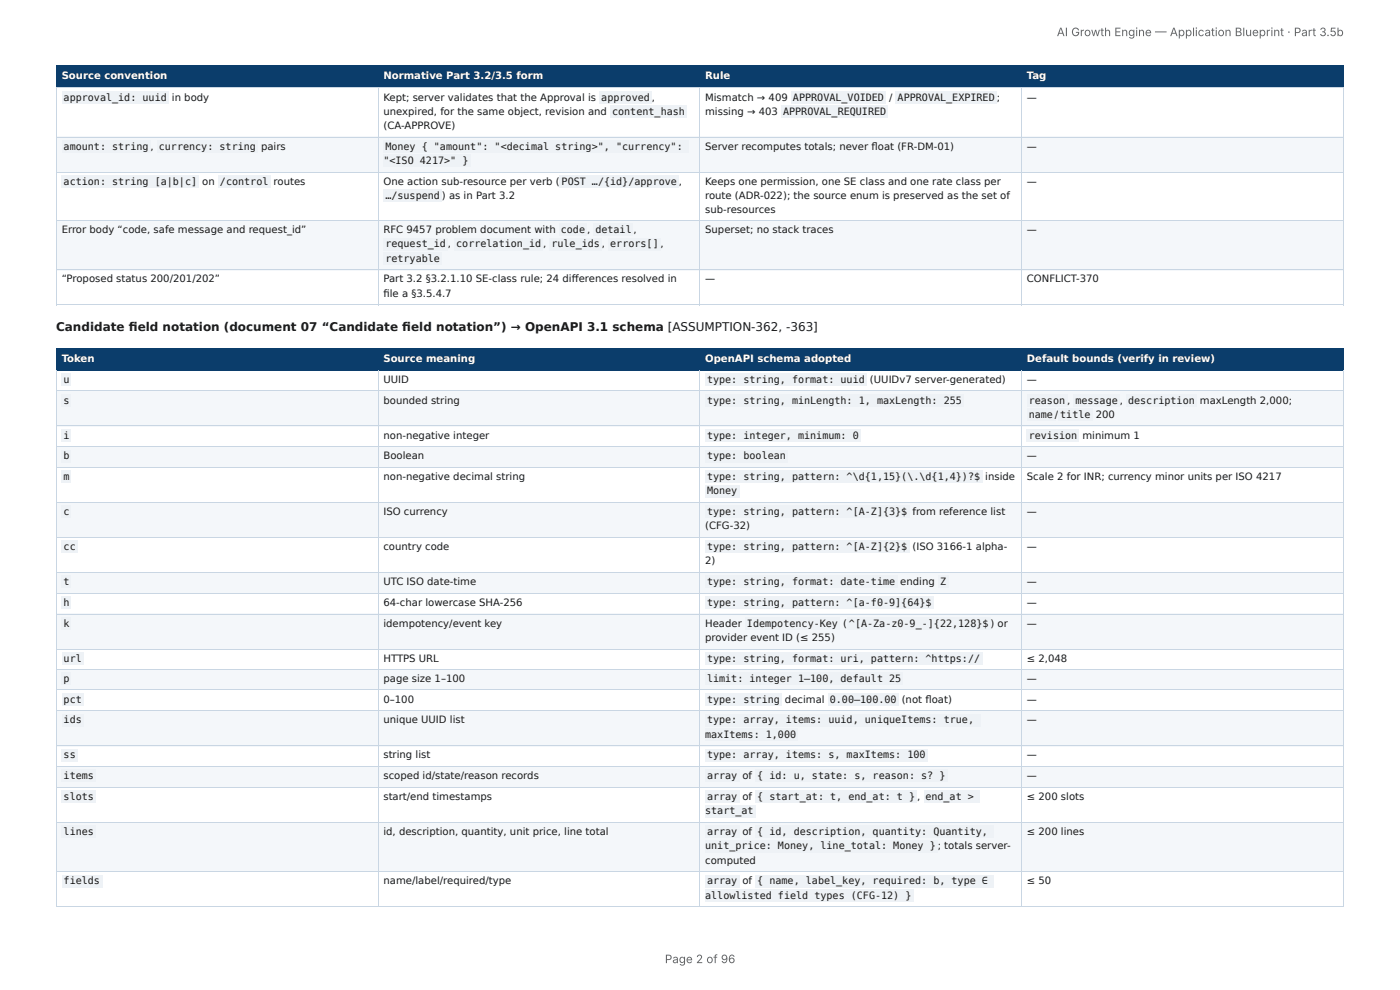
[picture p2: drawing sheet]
<svg xmlns="http://www.w3.org/2000/svg" width="297mm" height="210mm" viewBox="0 0 297 210" stroke-linecap="round" stroke-linejoin="round" font-family="sans-serif">
<defs><g id="words">
<g font-size="2.5" fill="#666">
<text x="224.5" y="7.7">AI Growth Engine — Application Blueprint · Part 3.5b</text>
<text x="141.2" y="204.5">Page 2 of 96</text>
</g>
<text font-size="2.5" fill="#1a1a1a" x="11.9" y="70.2">Candidate fi eld notation (document 07 “Candidate fi eld notation”) → OpenAPI 3.1 schema [ASSUMPTION-362, -363]</text>
<g font-size="2.1" fill="#fff">
<text x="13.1" y="16.8">Source convention</text>
<text x="81.4" y="16.8">Normative Part 3.2/3.5 form</text>
<text x="149.8" y="16.8">Rule</text>
<text x="218.1" y="16.8">Tag</text>
<text x="13.1" y="76.9">Token</text>
<text x="81.4" y="76.9">Source meaning</text>
<text x="149.8" y="76.9">OpenAPI schema adopted</text>
<text x="218.1" y="76.9">Default bounds (verify in review)</text>
</g>
<g font-size="2.1" fill="#1a1a1a">
<text x="13.5" y="21.4">approval_id: uuid</text>
<text x="36.5" y="21.4">in body</text>
<text x="81.4" y="21.4">Kept; server validates that the Approval is</text>
<text x="127.7" y="21.4">approved ,</text>
<text x="149.8" y="21.4">Mismatch → 409</text>
<text x="168.4" y="21.4">APPROVAL_VOIDED</text>
<text x="188.8" y="21.4">/</text>
<text x="190.7" y="21.4">APPROVAL_EXPIRED</text>
<text x="211.7" y="21.4">;</text>
<text x="218.1" y="21.4">—</text>
<text x="81.4" y="24.4">unexpired, for the same object, revision and</text>
<text x="81.4" y="27.4">(CA-APPROVE)</text>
<text x="130" y="24.4">content_hash</text>
<text x="149.8" y="24.4">missing → 403</text>
<text x="166.3" y="24.4">APPROVAL_REQUIRED</text>
<text x="13.5" y="31.8">amount: string ,</text>
<text x="33.7" y="31.8">currency: string</text>
<text x="55.4" y="31.8">pairs</text>
<text x="81.4" y="34.9">&quot;&lt;ISO 4217&gt;&quot; }</text>
<text x="81.8" y="31.8">Money { &quot;amount&quot;: &quot;&lt;decimal string&gt;&quot;, &quot;currency&quot;:</text>
<text x="149.8" y="31.8">Server recomputes totals; never fl oat (FR-DM-01)</text>
<text x="218.1" y="31.8">—</text>
<text x="13.5" y="39.3">action: string [a|b|c]</text>
<text x="43" y="39.3">on</text>
<text x="46.7" y="39.3">/control</text>
<text x="58.1" y="39.3">routes</text>
<text x="81.4" y="39.3">One action sub-resource per verb (</text>
<text x="119.3" y="39.3">POST …/{id}/approve</text>
<text x="144.2" y="39.3">,</text>
<text x="149.8" y="39.3">Keeps one permission, one SE class and one rate class per</text>
<text x="218.1" y="39.3">—</text>
<text x="81.8" y="42.3">…/suspend ) as in Part 3.2</text>
<text x="149.8" y="42.3">route (ADR-022); the source enum is preserved as the set of</text>
<text x="149.8" y="45.3">sub-resources</text>
<text x="13.1" y="49.5">Error body “code, safe message and request_id”</text>
<text x="81.4" y="49.5">RFC 9457 problem document with</text>
<text x="81.8" y="52.5">request_id</text>
<text x="95.1" y="52.5">,</text>
<text x="96.9" y="52.5">correlation_id ,</text>
<text x="117.1" y="52.5">rule_ids ,</text>
<text x="119.1" y="49.5">code</text>
<text x="124.7" y="49.5">,</text>
<text x="126.4" y="49.5">detail</text>
<text x="129.6" y="52.5">errors[] ,</text>
<text x="134.6" y="49.5">,</text>
<text x="149.8" y="49.5">Superset; no stack traces</text>
<text x="218.1" y="49.5">—</text>
<text x="13.1" y="60">“Proposed status 200/201/202”</text>
<text x="81.4" y="60">Part 3.2 §3.2.1.10 SE-class rule; 24 diff erences resolved in</text>
<text x="81.8" y="55.6">retryable</text>
<text x="149.8" y="60">—</text>
<text x="218.1" y="60">CONFLICT-370</text>
<text x="81.4" y="63">fi le a §3.5.4.7</text>
<text x="13.5" y="81.3">u</text>
<text x="81.4" y="81.3">UUID</text>
<text x="150.2" y="81.3">type: string, format: uuid</text>
<text x="184.8" y="81.3">(UUIDv7 server-generated)</text>
<text x="218.1" y="81.3">—</text>
<text x="13.5" y="85.7">s</text>
<text x="81.4" y="85.7">bounded string</text>
<text x="150.2" y="85.7">type: string, minLength: 1, maxLength: 255</text>
<text x="218.5" y="85.7">reason ,</text>
<text x="218.5" y="88.7">name /</text>
<text x="225.2" y="88.7">title</text>
<text x="228.4" y="85.7">message</text>
<text x="232.7" y="88.7">200</text>
<text x="237.8" y="85.7">,</text>
<text x="239.6" y="85.7">description</text>
<text x="254.9" y="85.7">maxLength 2,000;</text>
<text x="13.5" y="93.1">i</text>
<text x="81.4" y="93.1">non-negative integer</text>
<text x="150.2" y="93.1">type: integer, minimum: 0</text>
<text x="218.5" y="93.1">revision</text>
<text x="229.9" y="93.1">minimum 1</text>
<text x="13.5" y="97.6">b</text>
<text x="13.5" y="102">m</text>
<text x="81.4" y="97.6">Boolean</text>
<text x="81.4" y="102">non-negative decimal string</text>
<text x="150.2" y="97.6">type: boolean</text>
<text x="150.2" y="102">type: string, pattern: ^\d{1,15}(\.\d{1,4})?$</text>
<text x="209.3" y="102">inside</text>
<text x="218.1" y="97.6">—</text>
<text x="218.1" y="102">Scale 2 for INR; currency minor units per ISO 4217</text>
<text x="150.2" y="105">Money</text>
<text x="13.5" y="109.4">c</text>
<text x="81.4" y="109.4">ISO currency</text>
<text x="149.8" y="112.4">(CFG-32)</text>
<text x="150.2" y="109.4">type: string, pattern: ^[A-Z]{3}$</text>
<text x="193.8" y="109.4">from reference list</text>
<text x="218.1" y="109.4">—</text>
<text x="13.5" y="116.9">cc</text>
<text x="81.4" y="116.9">country code</text>
<text x="149.8" y="119.9">2)</text>
<text x="150.2" y="116.9">type: string, pattern: ^[A-Z]{2}$</text>
<text x="193.8" y="116.9">(ISO 3166-1 alpha-</text>
<text x="218.1" y="116.9">—</text>
<text x="13.5" y="124.3">t</text>
<text x="81.4" y="124.3">UTC ISO date-time</text>
<text x="150.2" y="124.3">type: string, format: date-time</text>
<text x="191.2" y="124.3">ending</text>
<text x="199.7" y="124.3">Z</text>
<text x="218.1" y="124.3">—</text>
<text x="13.5" y="128.7">h</text>
<text x="81.4" y="128.7">64-char lowercase SHA-256</text>
<text x="150.2" y="128.7">type: string, pattern: ^[a-f0-9]{64}$</text>
<text x="218.1" y="128.7">—</text>
<text x="13.5" y="133.1">k</text>
<text x="81.4" y="133.1">idempotency/event key</text>
<text x="149.8" y="133.1">Header</text>
<text x="149.8" y="136.1">provider event ID (≤ 255)</text>
<text x="158.7" y="133.1">Idempotency-Key</text>
<text x="179.1" y="133.1">(</text>
<text x="180.3" y="133.1">^[A-Za-z0-9_-]{22,128}$ ) or</text>
<text x="218.1" y="133.1">—</text>
<text x="13.5" y="140.6">url</text>
<text x="81.4" y="140.6">HTTPS URL</text>
<text x="150.2" y="140.6">type: string, format: uri, pattern: ^https://</text>
<text x="218.1" y="140.6">≤ 2,048</text>
<text x="13.5" y="144.8">p</text>
<text x="13.5" y="149.2">pct</text>
<text x="81.4" y="144.8">page size 1–100</text>
<text x="81.4" y="149.2">0–100</text>
<text x="150.2" y="144.8">limit: integer 1–100, default 25</text>
<text x="150.2" y="149.2">type: string</text>
<text x="166.7" y="149.2">decimal</text>
<text x="176.3" y="149.2">0.00–100.00</text>
<text x="191.5" y="149.2">(not fl oat)</text>
<text x="218.1" y="144.8">—</text>
<text x="218.1" y="149.2">—</text>
<text x="13.5" y="153.6">ids</text>
<text x="81.4" y="153.6">unique UUID list</text>
<text x="150.2" y="153.6">type: array, items: uuid, uniqueItems: true,</text>
<text x="218.1" y="153.6">—</text>
<text x="13.5" y="161.1">ss</text>
<text x="81.4" y="161.1">string list</text>
<text x="149.8" y="156.6">maxItems: 1,000</text>
<text x="150.2" y="161.1">type: array, items: s, maxItems: 100</text>
<text x="218.1" y="161.1">—</text>
<text x="13.5" y="165.5">items</text>
<text x="81.4" y="165.5">scoped id/state/reason records</text>
<text x="150.2" y="165.5">array</text>
<text x="157.7" y="165.5">of</text>
<text x="160.8" y="165.5">{ id: u, state: s, reason: s? }</text>
<text x="218.1" y="165.5">—</text>
<text x="13.5" y="169.9">slots</text>
<text x="81.4" y="169.9">start/end timestamps</text>
<text x="149.8" y="172.9">start_at</text>
<text x="150.2" y="169.9">array</text>
<text x="157.7" y="169.9">of</text>
<text x="160.8" y="169.9">{ start_at: t, end_at: t } ,</text>
<text x="196.5" y="169.9">end_at &gt;</text>
<text x="218.1" y="169.9">≤ 200 slots</text>
<text x="13.5" y="177.3">lines</text>
<text x="81.4" y="177.3">id, description, quantity, unit price, line total</text>
<text x="150.2" y="177.3">array</text>
<text x="157.7" y="177.3">of</text>
<text x="160.8" y="177.3">{ id, description, quantity: Quantity,</text>
<text x="218.1" y="177.3">≤ 200 lines</text>
<text x="149.8" y="180.4">unit_price: Money, line_total: Money } ; totals server-</text>
<text x="149.8" y="183.4">computed</text>
<text x="13.5" y="187.8">fields</text>
<text x="81.4" y="187.8">name/label/required/type</text>
<text x="149.8" y="190.8">allowlisted field types (CFG-12) }</text>
<text x="150.2" y="187.8">array</text>
<text x="157.7" y="187.8">of</text>
<text x="160.8" y="187.8">{ name, label_key, required: b, type ∈</text>
<text x="218.1" y="187.8">≤ 50</text>
</g>
</g></defs>
<g fill="#0b3d6b">
<path d="M12.1 14h68.3v4.6h-68.3z"/>
<path d="M80.4 14h68.4v4.6h-68.4z"/>
<path d="M148.8 14h68.3v4.6h-68.3z"/>
<path d="M217.1 14h68.3v4.6h-68.3z"/>
</g>
<g fill="#f4f7fa">
<path d="M12.1 29h68.3v7.5h-68.3z"/>
<path d="M80.4 29h68.4v7.5h-68.4z"/>
<path d="M148.8 29h68.3v7.5h-68.3z"/>
<path d="M217.1 29h68.3v7.5h-68.3z"/>
<path d="M12.1 46.9h68.3v10.5h-68.3z"/>
<path d="M80.4 46.9h68.4v10.5h-68.4z"/>
<path d="M148.8 46.9h68.3v10.5h-68.3z"/>
<path d="M217.1 46.9h68.3v10.5h-68.3z"/>
</g>
<path d="M11.9 13.9h273.5M11.9 18.7h273.5M12 13.8v5M80.3 13.8v5M148.7 13.8v5M217 13.8v5M285.3 13.8v5" fill="none" stroke="#0b3d6b" stroke-width=".21"/>
<path d="M11.9 18.7h273.5M12 18.8v46M80.3 18.8v46M148.7 18.8v46M217 18.8v46M285.3 18.8v46M11.9 29.1h273.5M11.9 36.6h273.5M11.9 46.8h273.5M11.9 57.3h273.5M11.9 64.7h273.5" fill="none" stroke="#c9d6e3" stroke-width=".21"/>
<g fill="#0b3d6b">
<path d="M12.1 73.8h68.3v4.9h-68.3z"/>
<path d="M80.4 73.8h68.4v4.9h-68.4z"/>
<path d="M148.8 73.8h68.3v4.9h-68.3z"/>
<path d="M217.1 73.8h68.3v4.9h-68.3z"/>
</g>
<g fill="#f4f7fa">
<path d="M12.1 83.1h68.3v7.4h-68.3z"/>
<path d="M80.4 83.1h68.4v7.4h-68.4z"/>
<path d="M148.8 83.1h68.3v7.4h-68.3z"/>
<path d="M217.1 83.1h68.3v7.4h-68.3z"/>
<path d="M12.1 94.9h68.3v4.5h-68.3z"/>
<path d="M80.4 94.9h68.4v4.5h-68.4z"/>
<path d="M148.8 94.9h68.3v4.5h-68.3z"/>
<path d="M217.1 94.9h68.3v4.5h-68.3z"/>
<path d="M12.1 106.8h68.3v7.2h-68.3z"/>
<path d="M80.4 106.8h68.4v7.2h-68.4z"/>
<path d="M148.8 106.8h68.3v7.2h-68.3z"/>
<path d="M217.1 106.8h68.3v7.2h-68.3z"/>
<path d="M12.1 121.5h68.3v4.4h-68.3z"/>
<path d="M80.4 121.5h68.4v4.4h-68.4z"/>
<path d="M148.8 121.5h68.3v4.4h-68.3z"/>
<path d="M217.1 121.5h68.3v4.4h-68.3z"/>
<path d="M12.1 130.3h68.3v7.5h-68.3z"/>
<path d="M80.4 130.3h68.4v7.5h-68.4z"/>
<path d="M148.8 130.3h68.3v7.5h-68.3z"/>
<path d="M217.1 130.3h68.3v7.5h-68.3z"/>
<path d="M12.1 142.2h68.3v4.4h-68.3z"/>
<path d="M80.4 142.2h68.4v4.4h-68.4z"/>
<path d="M148.8 142.2h68.3v4.4h-68.3z"/>
<path d="M217.1 142.2h68.3v4.4h-68.3z"/>
<path d="M12.1 151h68.3v7.5h-68.3z"/>
<path d="M80.4 151h68.4v7.5h-68.4z"/>
<path d="M148.8 151h68.3v7.5h-68.3z"/>
<path d="M217.1 151h68.3v7.5h-68.3z"/>
<path d="M12.1 162.9h68.3v4.4h-68.3z"/>
<path d="M80.4 162.9h68.4v4.4h-68.4z"/>
<path d="M148.8 162.9h68.3v4.4h-68.3z"/>
<path d="M217.1 162.9h68.3v4.4h-68.3z"/>
<path d="M12.1 174.5h68.3v10.5h-68.3z"/>
<path d="M80.4 174.5h68.4v10.5h-68.4z"/>
<path d="M148.8 174.5h68.3v10.5h-68.3z"/>
<path d="M217.1 174.5h68.3v10.5h-68.3z"/>
</g>
<path d="M11.9 73.9h273.5M11.9 78.6h273.5M12 73.8v4.9M80.3 73.8v4.9M148.7 73.8v4.9M217 73.8v4.9M285.3 73.8v4.9" fill="none" stroke="#0b3d6b" stroke-width=".21"/>
<g fill="none" stroke="#c9d6e3" stroke-width=".21">
<path d="M12 78.7v113.7M80.3 78.7v113.7M148.7 78.7v113.7M217 78.7v113.7M285.3 78.7v113.7M11.9 83h273.5M11.9 90.4h273.5M11.9 94.8h273.5M11.9 99.3h273.5M11.9 106.7h273.5M11.9 114.1h273.5M11.9 121.6h273.5"/>
<path d="M11.9 126h273.5M11.9 130.4h273.5M11.9 137.9h273.5M11.9 142.1h273.5M11.9 146.5h273.5M11.9 150.9h273.5M11.9 158.4h273.5M11.9 162.8h273.5M11.9 167.2h273.5M11.9 174.6h273.5M11.9 185.1h273.5M11.9 192.5h273.5"/>
</g>
<g fill="#eef2f6">
<path d="M13.1 19.4h22.7v2.6h-22.7z"/>
<path d="M127.3 19.4h11.2v2.6h-11.2z"/>
<path d="M129.7 22.4h16.2v2.6h-16.2z"/>
<path d="M168.1 19.4h20.1v2.6h-20.1z"/>
<path d="M190.2 19.4h21.5v2.6h-21.5z"/>
<path d="M165.8 22.4h22.8v2.6h-22.8z"/>
<path d="M13.1 29.8h18.9v2.6h-18.9z"/>
<path d="M33.4 29.8h21.3v2.6h-21.3z"/>
<path d="M81.4 29.8h65v2.6h-65z"/>
<path d="M81.4 32.9h18.5v2.6h-18.5z"/>
<path d="M13.1 37.3h29.2v2.6h-29.2z"/>
<path d="M46.3 37.3h11.2v2.6h-11.2z"/>
<path d="M118.8 37.3h25.3v2.6h-25.3z"/>
<path d="M81.4 40.3h12.5v2.6h-12.5z"/>
<path d="M118.8 47.5h5.8v2.6h-5.8z"/>
<path d="M126.1 47.5h8.4v2.6h-8.4z"/>
<path d="M81.4 50.5h13.7v2.6h-13.7z"/>
<path d="M96.5 50.5h18.9v2.6h-18.9z"/>
<path d="M116.8 50.5h11.1v2.6h-11.1z"/>
<path d="M129.3 50.5h11v2.6h-11z"/>
<path d="M81.4 53.5h12.5v2.7h-12.5z"/>
<path d="M13.1 79.3h2v2.6h-2z"/>
<path d="M149.8 79.3h34.3v2.6h-34.3z"/>
<path d="M13.1 83.7h2v2.6h-2z"/>
<path d="M149.8 83.7h54.8v2.6h-54.8z"/>
<path d="M218.1 83.7h8.6v2.6h-8.6z"/>
<path d="M227.9 83.7h9.9v2.6h-9.9z"/>
<path d="M239.2 83.7h15.1v2.6h-15.1z"/>
<path d="M218.1 86.7h6v2.6h-6z"/>
<path d="M224.7 86.7h7.3v2.6h-7.3z"/>
<path d="M13.1 91.1h2v2.6h-2z"/>
<path d="M149.8 91.1h32.9v2.6h-32.9z"/>
<path d="M218.1 91.1h11v2.6h-11z"/>
<path d="M13.1 95.6h2v2.6h-2z"/>
<path d="M149.8 95.6h17.5v2.6h-17.5z"/>
<path d="M13.1 100h2v2.6h-2z"/>
<path d="M149.8 100h58.9v2.6h-58.9z"/>
<path d="M149.8 103h7.2v2.6h-7.2z"/>
<path d="M13.1 107.4h2v2.6h-2z"/>
<path d="M149.8 107.4h43.4v2.6h-43.4z"/>
<path d="M13.1 114.8h3.4v2.7h-3.4z"/>
<path d="M149.8 114.8h43.4v2.7h-43.4z"/>
<path d="M13.1 122.3h2v2.6h-2z"/>
<path d="M149.8 122.3h40.8v2.6h-40.8z"/>
<path d="M199.2 122.3h2.2v2.6h-2.2z"/>
<path d="M13.1 126.7h2v2.6h-2z"/>
<path d="M149.8 126.7h48.4v2.6h-48.4z"/>
<path d="M13.1 131.1h2v2.6h-2z"/>
<path d="M158.2 131.1h20.1v2.6h-20.1z"/>
<path d="M179.9 131.1h30.6v2.6h-30.6z"/>
<path d="M13.1 138.6h4.6v2.6h-4.6z"/>
<path d="M149.8 138.6h58.9v2.6h-58.9z"/>
<path d="M13.1 142.8h2v2.6h-2z"/>
<path d="M149.8 142.8h42v2.6h-42z"/>
<path d="M13.1 147.2h4.6v2.6h-4.6z"/>
<path d="M149.8 147.2h16.2v2.6h-16.2z"/>
<path d="M175.9 147.2h14.9v2.6h-14.9z"/>
<path d="M13.1 151.6h4.6v2.6h-4.6z"/>
<path d="M149.8 151.6h58.4v2.6h-58.4z"/>
<path d="M149.8 154.6h19.7v2.6h-19.7z"/>
<path d="M13.1 159.1h3.4v2.6h-3.4z"/>
<path d="M149.8 159.1h47.2v2.6h-47.2z"/>
<path d="M13.1 163.5h7.2v2.6h-7.2z"/>
<path d="M149.8 163.5h7.2v2.6h-7.2z"/>
<path d="M160.4 163.5h40.8v2.6h-40.8z"/>
<path d="M13.1 167.9h7.2v2.6h-7.2z"/>
<path d="M149.8 167.9h7.2v2.6h-7.2z"/>
<path d="M160.4 167.9h34.4v2.6h-34.4z"/>
<path d="M196.2 167.9h11.8v2.6h-11.8z"/>
<path d="M149.8 170.9h10.6v2.6h-10.6z"/>
<path d="M13.1 175.3h7.2v2.6h-7.2z"/>
<path d="M149.8 175.3h7.2v2.6h-7.2z"/>
<path d="M160.4 175.3h50.7v2.6h-50.7z"/>
<path d="M149.8 178.3h49.4v2.7h-49.4z"/>
<path d="M13.1 185.8h8.7v2.6h-8.7z"/>
<path d="M149.8 185.8h7.2v2.6h-7.2z"/>
<path d="M160.4 185.8h50.7v2.6h-50.7z"/>
<path d="M149.8 188.8h44.2v2.6h-44.2z"/>
</g>
<use href="#words"/>
</svg>
